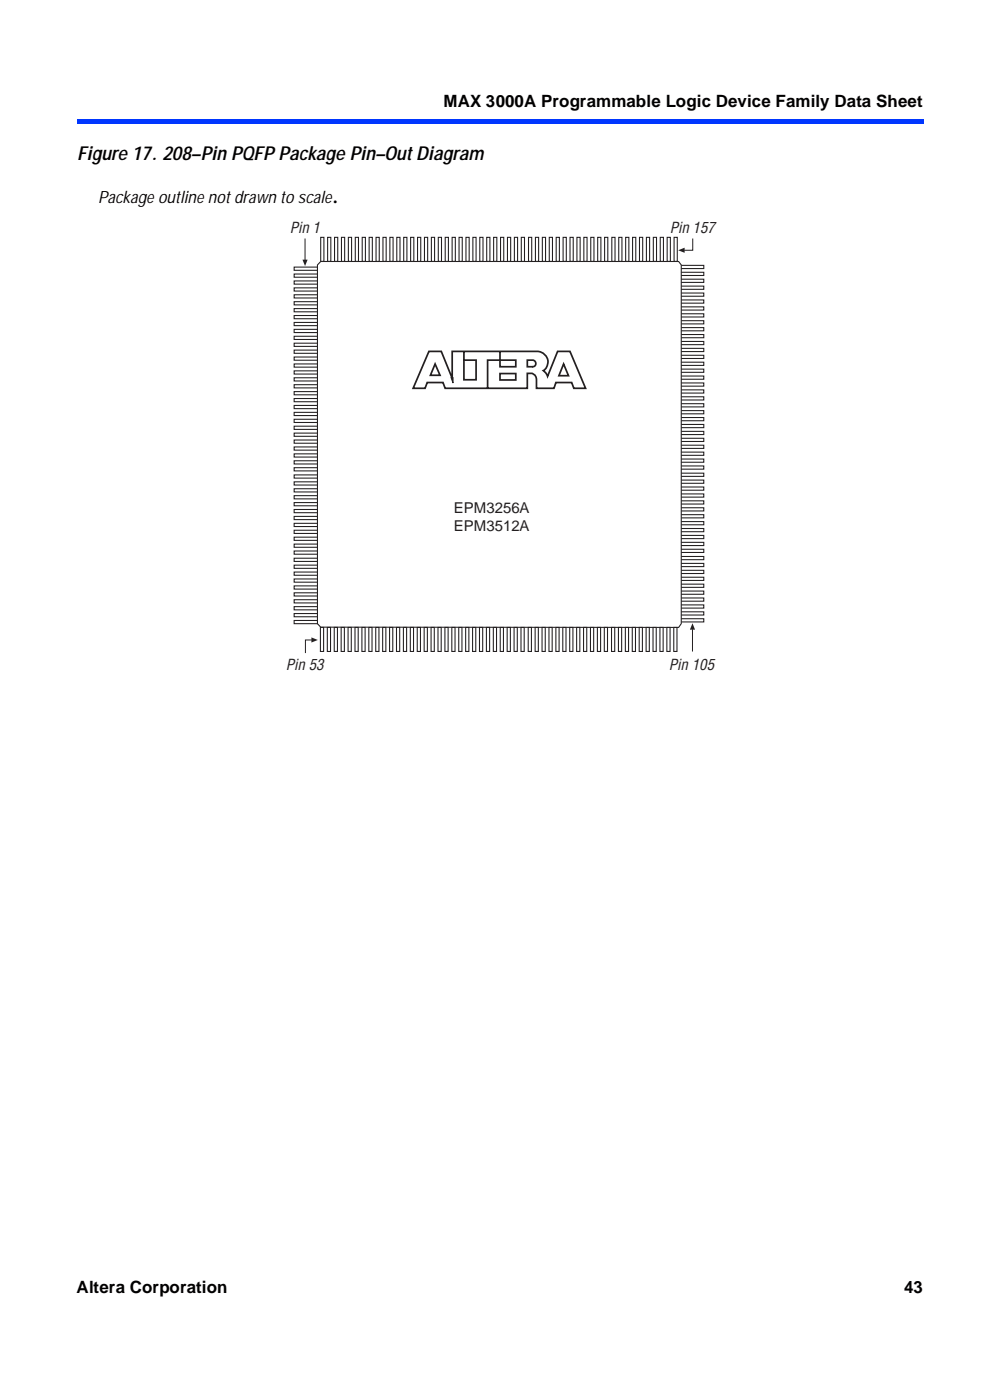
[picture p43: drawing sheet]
<svg xmlns="http://www.w3.org/2000/svg" width="165mm" height="231mm" viewBox="0 0 165 231" stroke-linecap="round" stroke-linejoin="round" font-family="sans-serif">
<defs><g id="words">
<text font-size="4.2" x="54.8" y="33.5">.</text>
<text font-size="3.2" x="12.7" y="26.4">Figure 17. 208–Pin PQFP Package Pin–Out Diagram</text>
<g font-size="2.8">
<text x="73.2" y="17.7">MAX 3000A Programmable Logic Device Family Data Sheet</text>
<text x="16.2" y="33.5">Package outline not drawn to scale</text>
<text x="12.7" y="213.5">Altera Corporation</text>
<text x="149.3" y="213.5">43</text>
</g>
<g font-size="2.5" fill="#231f20">
<text x="47.8" y="38.5">Pin 1</text>
<text x="110.6" y="38.5">Pin 157</text>
<text x="75" y="84.7">EPM3256A</text>
<text x="75" y="87.7">EPM3512A</text>
<text x="47.2" y="110.7">Pin 53</text>
<text x="110.4" y="110.7">Pin 105</text>
</g>
</g></defs>
<g fill="#0036ff">
<path d="M12.7 19.7h.3v.7h-.3z"/>
<path d="M13 19.7h139.5v.7h-139.5z"/>
</g>
<path d="M46.2 35.9h72.6v75.5h-72.6z" fill="#fff"/>
<g fill="#fff" stroke="#231f20" stroke-width=".18">
<path d="M48.6 91h3.9v.5h-3.9z"/>
<path d="M48.6 89.8h3.9v.6h-3.9z"/>
<path d="M48.6 102.4h3.9v.6h-3.9z"/>
<path d="M48.6 101.3h3.9v.5h-3.9z"/>
<path d="M48.6 100.2h3.9v.5h-3.9z"/>
<path d="M48.6 99h3.9v.5h-3.9z"/>
<path d="M48.6 97.9h3.9v.5h-3.9z"/>
<path d="M48.6 96.7h3.9v.6h-3.9z"/>
<path d="M48.6 95.6h3.9v.5h-3.9z"/>
<path d="M48.6 94.4h3.9v.6h-3.9z"/>
<path d="M48.6 93.3h3.9v.5h-3.9z"/>
<path d="M48.6 92.2h3.9v.5h-3.9z"/>
<path d="M48.6 64.7h3.9v.5h-3.9z"/>
<path d="M48.6 63.5h3.9v.5h-3.9z"/>
<path d="M48.6 62.4h3.9v.5h-3.9z"/>
<path d="M48.6 61.2h3.9v.6h-3.9z"/>
<path d="M48.6 60.1h3.9v.5h-3.9z"/>
<path d="M48.6 58.9h3.9v.6h-3.9z"/>
<path d="M48.6 57.8h3.9v.5h-3.9z"/>
<path d="M48.6 56.7h3.9v.5h-3.9z"/>
<path d="M48.6 55.5h3.9v.5h-3.9z"/>
<path d="M48.6 54.4h3.9v.5h-3.9z"/>
<path d="M48.6 53.2h3.9v.6h-3.9z"/>
<path d="M48.6 52.1h3.9v.5h-3.9z"/>
<path d="M48.6 51h3.9v.5h-3.9z"/>
<path d="M48.6 49.8h3.9v.5h-3.9z"/>
<path d="M48.6 48.7h3.9v.5h-3.9z"/>
<path d="M48.6 47.5h3.9v.6h-3.9z"/>
<path d="M48.6 46.4h3.9v.5h-3.9z"/>
<path d="M48.6 45.2h3.9v.6h-3.9z"/>
<path d="M48.6 44.1h3.9v.5h-3.9z"/>
<path d="M48.6 77.2h3.9v.5h-3.9z"/>
<path d="M48.6 76.1h3.9v.5h-3.9z"/>
<path d="M48.6 74.9h3.9v.6h-3.9z"/>
<path d="M48.6 73.8h3.9v.5h-3.9z"/>
<path d="M48.6 72.6h3.9v.6h-3.9z"/>
<path d="M48.6 71.5h3.9v.5h-3.9z"/>
<path d="M48.6 70.4h3.9v.5h-3.9z"/>
<path d="M48.6 69.2h3.9v.6h-3.9z"/>
<path d="M48.6 68.1h3.9v.5h-3.9z"/>
<path d="M48.6 66.9h3.9v.6h-3.9z"/>
<path d="M48.6 65.8h3.9v.5h-3.9z"/>
<path d="M48.6 88.7h3.9v.5h-3.9z"/>
<path d="M48.6 87.5h3.9v.6h-3.9z"/>
<path d="M48.6 86.4h3.9v.5h-3.9z"/>
<path d="M48.6 85.3h3.9v.5h-3.9z"/>
<path d="M48.6 84.1h3.9v.5h-3.9z"/>
<path d="M48.6 83h3.9v.5h-3.9z"/>
<path d="M48.6 81.8h3.9v.6h-3.9z"/>
<path d="M48.6 80.7h3.9v.5h-3.9z"/>
<path d="M48.6 79.5h3.9v.6h-3.9z"/>
<path d="M48.6 78.4h3.9v.5h-3.9z"/>
<path d="M112.2 90.7h4v.5h-4z"/>
<path d="M112.2 89.5h4v.6h-4z"/>
<path d="M112.2 102.2h4v.5h-4z"/>
<path d="M112.2 101h4v.5h-4z"/>
<path d="M112.2 99.9h4v.5h-4z"/>
<path d="M112.2 98.7h4v.6h-4z"/>
<path d="M112.2 97.6h4v.5h-4z"/>
<path d="M112.2 96.4h4v.6h-4z"/>
<path d="M112.2 95.3h4v.5h-4z"/>
<path d="M112.2 94.2h4v.5h-4z"/>
<path d="M112.2 93h4v.5h-4z"/>
<path d="M112.2 91.9h4v.5h-4z"/>
<path d="M112.2 64.4h4v.5h-4z"/>
<path d="M112.2 63.2h4v.6h-4z"/>
<path d="M112.2 62.1h4v.5h-4z"/>
<path d="M112.2 60.9h4v.6h-4z"/>
<path d="M112.2 59.8h4v.5h-4z"/>
<path d="M112.2 58.7h4v.5h-4z"/>
<path d="M112.2 57.5h4v.5h-4z"/>
<path d="M112.2 56.4h4v.5h-4z"/>
<path d="M112.2 55.2h4v.6h-4z"/>
<path d="M112.2 54.1h4v.5h-4z"/>
<path d="M112.2 52.9h4v.6h-4z"/>
<path d="M112.2 51.8h4v.5h-4z"/>
<path d="M112.2 50.7h4v.5h-4z"/>
<path d="M112.2 49.5h4v.6h-4z"/>
<path d="M112.2 48.4h4v.5h-4z"/>
<path d="M112.2 47.2h4v.6h-4z"/>
<path d="M112.2 46.1h4v.5h-4z"/>
<path d="M112.2 45h4v.5h-4z"/>
<path d="M112.2 43.8h4v.5h-4z"/>
<path d="M112.2 76.9h4v.6h-4z"/>
<path d="M112.2 75.8h4v.5h-4z"/>
<path d="M112.2 74.6h4v.6h-4z"/>
<path d="M112.2 73.5h4v.5h-4z"/>
<path d="M112.2 72.4h4v.5h-4z"/>
<path d="M112.2 71.2h4v.5h-4z"/>
<path d="M112.2 70.1h4v.5h-4z"/>
<path d="M112.2 68.9h4v.6h-4z"/>
<path d="M112.2 67.8h4v.5h-4z"/>
<path d="M112.2 66.7h4v.5h-4z"/>
<path d="M112.2 65.5h4v.5h-4z"/>
<path d="M112.2 88.4h4v.5h-4z"/>
<path d="M112.2 87.3h4v.5h-4z"/>
<path d="M112.2 86.1h4v.5h-4z"/>
<path d="M112.2 85h4v.5h-4z"/>
<path d="M112.2 83.8h4v.6h-4z"/>
<path d="M112.2 82.7h4v.5h-4z"/>
<path d="M112.2 81.5h4v.6h-4z"/>
<path d="M112.2 80.4h4v.5h-4z"/>
<path d="M112.2 79.3h4v.5h-4z"/>
<path d="M112.2 78.1h4v.5h-4z"/>
</g>
<circle cx="54.5" cy="45.2" r=".4" fill="none" stroke="#231f20" stroke-width=".18"/>
<path d="M52.9 39.2l-.9 .7" fill="none" stroke="#fff" stroke-width=".53"/>
<path d="M50.4 39.4v3.5" fill="none" stroke="#231f20" stroke-width=".17"/>
<path d="M49.9 42.9h.9l-.4 1z" fill-rule="evenodd" fill="#231f20"/>
<path d="M51.5 105.7h-1.1v2.1" fill="none" stroke="#231f20" stroke-width=".17"/>
<path d="M51.4 105.2l1.1 .5-1.1 .4z" fill-rule="evenodd" fill="#231f20"/>
<path d="M114.3 103.9v3.7" fill="none" stroke="#231f20" stroke-width=".17"/>
<path d="M114.3 102.9l.5 1.1h-.9z" fill-rule="evenodd" fill="#231f20"/>
<path d="M114.4 39.4v1.9h-1.4" fill="none" stroke="#231f20" stroke-width=".17"/>
<path d="M112 41.3l1-.4v.8z" fill-rule="evenodd" fill="#231f20"/>
<path d="M52.9 43.2h59.1l.5 .5v59.3l-.5 .6-59.1-.1-.5-.5v-59.3z" fill-rule="evenodd" fill="#fff" stroke="#231f20" stroke-width=".18"/>
<path d="M70.8 58h2.1l1.8 4.5v-4.5h14a1.73 1.73 0 0 1 1.7 1.2 1.73 1.73 0 0 1-.7 2l.5 .5 .2 .4 1.7-4.1h2l2.6 6.1h-2l-.3-.9h-2.6l-.3 .9h-2.9v-1.4l-.1-.6-.3-.3-.4-.2h-.7v2.5h-13.6l-.4-.9h-2.6l-.3 .9h-2zM76.6 58v4.7h2v-3.2h-2M82.5 58v2.5h2.7v-1h-4.7v4.6M87.1 59.5h.8a.55 .55 0 0 1 .6 .5 .55 .55 0 0 1-.6 .5h-.8zM71.8 60.1l.8 1.9h-1.5zM82.5 61.7h2.7v1h-2.7zM93.1 60.1l.8 1.9h-1.6z" fill="none" stroke="#231f20" stroke-width=".28"/>
<path d="M74.5 62.3h.3v.9z" fill="#231f20" stroke="#231f20" stroke-width=".17"/>
<g fill="#fff" stroke="#231f20" stroke-width=".18">
<path d="M73.5 39.2h.5v4h-.5z"/>
<path d="M72.4 39.2h.5v4h-.5z"/>
<path d="M71.2 39.2h.5v4h-.5z"/>
<path d="M70.1 39.2h.5v4h-.5z"/>
<path d="M68.9 39.2h.6v4h-.6z"/>
<path d="M67.8 39.2h.5v4h-.5z"/>
<path d="M66.7 39.2h.5v4h-.5z"/>
<path d="M65.5 39.2h.5v4h-.5z"/>
<path d="M64.4 39.2h.5v4h-.5z"/>
<path d="M63.2 39.2h.6v4h-.6z"/>
<path d="M62.1 39.2h.5v4h-.5z"/>
<path d="M60.9 39.2h.6v4h-.6z"/>
<path d="M59.8 39.2h.5v4h-.5z"/>
<path d="M58.7 39.2h.5v4h-.5z"/>
<path d="M57.5 39.2h.5v4h-.5z"/>
<path d="M56.4 39.2h.5v4h-.5z"/>
<path d="M55.2 39.2h.6v4h-.6z"/>
<path d="M54.1 39.2h.5v4h-.5z"/>
<path d="M52.9 39.2h.6v4h-.6z"/>
<path d="M86.1 39.2h.5v4h-.5z"/>
<path d="M84.9 39.2h.6v4h-.6z"/>
<path d="M83.8 39.2h.5v4h-.5z"/>
<path d="M82.6 39.2h.6v4h-.6z"/>
<path d="M81.5 39.2h.5v4h-.5z"/>
<path d="M80.4 39.2h.5v4h-.5z"/>
<path d="M79.2 39.2h.5v4h-.5z"/>
<path d="M78.1 39.2h.5v4h-.5z"/>
<path d="M76.9 39.2h.6v4h-.6z"/>
<path d="M75.8 39.2h.5v4h-.5z"/>
<path d="M74.6 39.2h.6v4h-.6z"/>
<path d="M97.5 39.2h.6v4h-.6z"/>
<path d="M96.4 39.2h.5v4h-.5z"/>
<path d="M95.3 39.2h.5v4h-.5z"/>
<path d="M94.1 39.2h.5v4h-.5z"/>
<path d="M93 39.2h.5v4h-.5z"/>
<path d="M91.8 39.2h.6v4h-.6z"/>
<path d="M90.7 39.2h.5v4h-.5z"/>
<path d="M89.5 39.2h.6v4h-.6z"/>
<path d="M88.4 39.2h.5v4h-.5z"/>
<path d="M87.3 39.2h.5v4h-.5z"/>
<path d="M99.8 39.2h.5v4h-.5z"/>
<path d="M98.7 39.2h.5v4h-.5z"/>
<path d="M111.3 39.2h.5v4h-.5z"/>
<path d="M110.1 39.2h.6v4h-.6z"/>
<path d="M109 39.2h.5v4h-.5z"/>
<path d="M107.9 39.2h.5v4h-.5z"/>
<path d="M106.7 39.2h.6v4h-.6z"/>
<path d="M105.6 39.2h.5v4h-.5z"/>
<path d="M104.4 39.2h.6v4h-.6z"/>
<path d="M103.3 39.2h.5v4h-.5z"/>
<path d="M102.2 39.2h.5v4h-.5z"/>
<path d="M101 39.2h.5v4h-.5z"/>
<path d="M99.8 103.6h.5v4h-.5z"/>
<path d="M98.6 103.6h.6v4h-.6z"/>
<path d="M111.2 103.6h.6v4h-.6z"/>
<path d="M110.1 103.6h.5v4h-.5z"/>
<path d="M109 103.6h.5v4h-.5z"/>
<path d="M107.8 103.6h.5v4h-.5z"/>
<path d="M106.7 103.6h.5v4h-.5z"/>
<path d="M105.5 103.6h.6v4h-.6z"/>
<path d="M104.4 103.6h.5v4h-.5z"/>
<path d="M103.2 103.6h.6v4h-.6z"/>
<path d="M102.1 103.6h.5v4h-.5z"/>
<path d="M101 103.6h.5v4h-.5z"/>
<path d="M73.5 103.6h.5v4h-.5z"/>
<path d="M72.3 103.6h.5v4h-.5z"/>
<path d="M71.2 103.6h.5v4h-.5z"/>
<path d="M70 103.6h.6v4h-.6z"/>
<path d="M68.9 103.6h.5v4h-.5z"/>
<path d="M67.7 103.6h.6v4h-.6z"/>
<path d="M66.6 103.6h.5v4h-.5z"/>
<path d="M65.5 103.6h.5v4h-.5z"/>
<path d="M64.3 103.6h.5v4h-.5z"/>
<path d="M63.2 103.6h.5v4h-.5z"/>
<path d="M62 103.6h.6v4h-.6z"/>
<path d="M60.9 103.6h.5v4h-.5z"/>
<path d="M59.8 103.6h.5v4h-.5z"/>
<path d="M58.6 103.6h.5v4h-.5z"/>
<path d="M57.5 103.6h.5v4h-.5z"/>
<path d="M56.3 103.6h.6v4h-.6z"/>
<path d="M55.2 103.6h.5v4h-.5z"/>
<path d="M54 103.6h.6v4h-.6z"/>
<path d="M52.9 103.6h.5v4h-.5z"/>
<path d="M86 103.6h.5v4h-.5z"/>
<path d="M84.9 103.6h.5v4h-.5z"/>
<path d="M83.7 103.6h.6v4h-.6z"/>
<path d="M82.6 103.6h.5v4h-.5z"/>
<path d="M81.4 103.6h.6v4h-.6z"/>
<path d="M80.3 103.6h.5v4h-.5z"/>
<path d="M79.2 103.6h.5v4h-.5z"/>
<path d="M78 103.6h.6v4h-.6z"/>
<path d="M76.9 103.6h.5v4h-.5z"/>
<path d="M75.7 103.6h.6v4h-.6z"/>
<path d="M74.6 103.6h.5v4h-.5z"/>
<path d="M97.5 103.6h.5v4h-.5z"/>
<path d="M96.3 103.6h.6v4h-.6z"/>
<path d="M95.2 103.6h.5v4h-.5z"/>
<path d="M94.1 103.6h.5v4h-.5z"/>
<path d="M92.9 103.6h.5v4h-.5z"/>
<path d="M91.8 103.6h.5v4h-.5z"/>
<path d="M90.6 103.6h.6v4h-.6z"/>
<path d="M89.5 103.6h.5v4h-.5z"/>
<path d="M88.4 103.6h.5v4h-.5z"/>
<path d="M87.2 103.6h.5v4h-.5z"/>
</g>
<use href="#words"/>
</svg>
